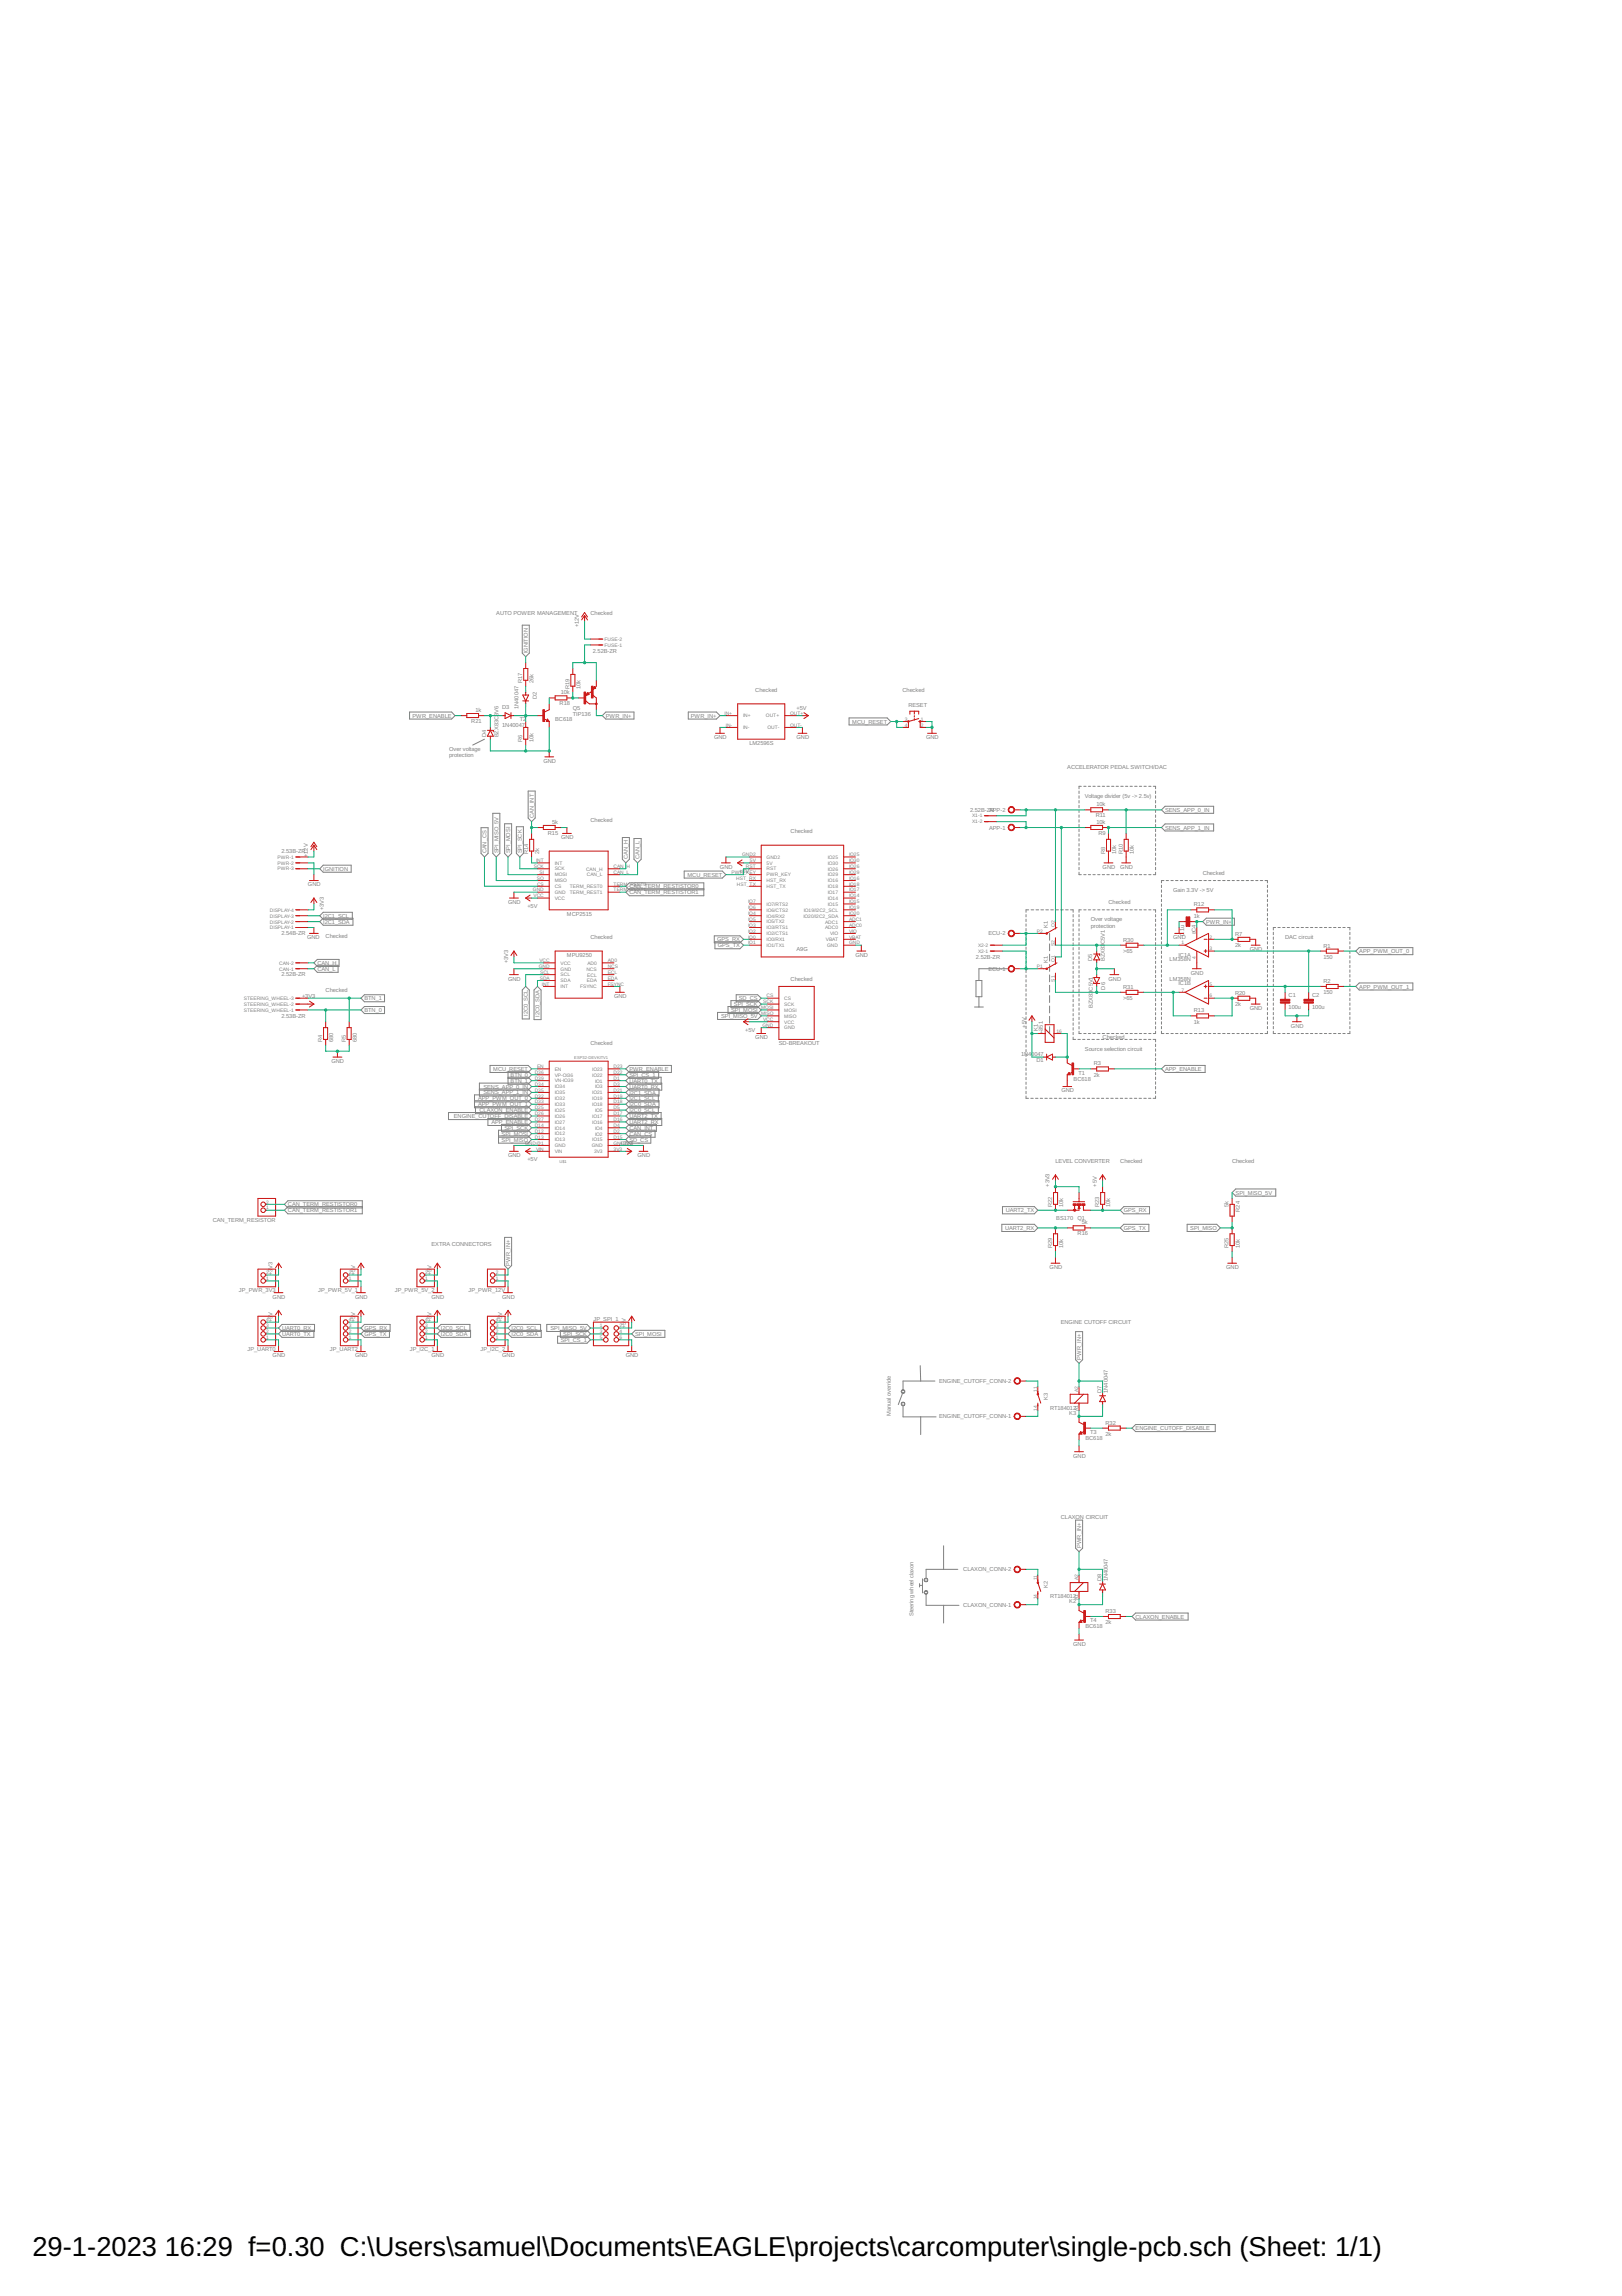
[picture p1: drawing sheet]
<svg xmlns="http://www.w3.org/2000/svg" width="210mm" height="297mm" viewBox="0 0 210 297" stroke-linecap="round" stroke-linejoin="round" font-family="sans-serif">
<defs><g id="words">
<g font-size="3.5">
<text x="4.2" y="291.8">29-1-2023</text>
<text x="21.3" y="291.8">16:29 f=0.30 C:\Users\samuel\Documents\EAGLE\projects\carcomputer\single-pcb.sch (Sheet: 1/1)</text>
</g>
<g font-size=".7" fill="#808080">
<text x="64.2" y="79.6">AUTO POWER MANAGEMENT</text>
<text x="74.9" y="81.2" transform="rotate(-90 74.9 81.2)">+12V</text>
<text x="76.4" y="79.6">Checked</text>
<text x="67.6" y="88.4" transform="rotate(-90 67.6 88.4)">R17</text>
<text x="68.3" y="84.5" transform="rotate(-90 68.3 84.5)">IGNITION</text>
<text x="69" y="88.4" transform="rotate(-90 69 88.4)">26k</text>
<text x="72.6" y="89.8">10k</text>
<text x="73.7" y="89.2" transform="rotate(-90 73.7 89.2)">R19</text>
<text x="75.1" y="89.2" transform="rotate(-90 75.1 89.2)">10k</text>
<text x="76.7" y="84.4">2.52B-ZR</text>
<text x="97.7" y="89.5">Checked</text>
<text x="116.8" y="89.5">Checked</text>
<text x="53.4" y="92.8">PWR_ENABLE</text>
<text x="61" y="93.6">R21</text>
<text x="61.5" y="92.1">1k</text>
<text x="62.9" y="95.4" transform="rotate(-90 62.9 95.4)">D4</text>
<text x="64.5" y="95.4" transform="rotate(-90 64.5 95.4)">BZX83C3V6</text>
<text x="65" y="94">1N40047</text>
<text x="65" y="91.7">D3</text>
<text x="67.1" y="91.7" transform="rotate(-90 67.1 91.7)">1N40047</text>
<text x="67.3" y="93.3">T2</text>
<text x="69.5" y="90.5" transform="rotate(-90 69.5 90.5)">D2</text>
<text x="71.8" y="93.3">BC618</text>
<text x="72.4" y="91.3">R18</text>
<text x="74.1" y="92.6">TIP136</text>
<text x="74.1" y="91.8">Q5</text>
<text x="78.4" y="92.8">PWR_IN+</text>
<text x="89.4" y="92.8">PWR_IN+</text>
<text x="92.4" y="95.6">GND</text>
<text x="103.1" y="95.6">GND</text>
<text x="103.1" y="91.8">+5V</text>
<text x="110.3" y="93.6">MCU_RESET</text>
<text x="117.6" y="91.4">RESET</text>
<text x="119.8" y="95.6">GND</text>
<text x="58.1" y="97.1">Over voltage</text>
<text x="58.1" y="97.9">protection</text>
<text x="67.6" y="96" transform="rotate(-90 67.6 96)">R6</text>
<text x="69" y="96" transform="rotate(-90 69 96)">10k</text>
<text x="70.3" y="98.7">GND</text>
<text x="97" y="96.4">LM2596S</text>
<text x="138.1" y="99.4">ACCELERATOR PEDAL SWITCH/DAC</text>
<text x="69.1" y="105.8" transform="rotate(-90 69.1 105.8)">CAN_INT</text>
<text x="71.4" y="106.6">5k</text>
<text x="76.4" y="106.3">Checked</text>
<text x="102.3" y="107.8">Checked</text>
<text x="125.5" y="105.1">2.52B-ZAPP-2</text>
<text x="128" y="107.3">APP-1</text>
<text x="128.1" y="105.1">R</text>
<text x="140.4" y="103.2">Voltage divider (5v -&gt; 2.5v)</text>
<text x="141.8" y="105.7">R11</text>
<text x="141.9" y="106.6">10k</text>
<text x="141.9" y="104.3">10k</text>
<text x="150.8" y="105">SENS_APP_0_IN</text>
<text x="150.8" y="107.3">SENS_APP_1_IN</text>
<text x="36.4" y="110.4">2.53B-ZR</text>
<text x="39.9" y="110.9" transform="rotate(-90 39.9 110.9)">+12V</text>
<text x="41.8" y="112.7">IGNITION</text>
<text x="63" y="110.4" transform="rotate(-90 63 110.4)">CAN_CS</text>
<text x="64.5" y="110.4" transform="rotate(-90 64.5 110.4)">SPI_MISO_5V</text>
<text x="66" y="110.4" transform="rotate(-90 66 110.4)">SPI_MOSI</text>
<text x="67.5" y="110.4" transform="rotate(-90 67.5 110.4)">SPI_SCK</text>
<text x="68.3" y="110.5" transform="rotate(-90 68.3 110.5)">R14</text>
<text x="69.8" y="110.5" transform="rotate(-90 69.8 110.5)">2k</text>
<text x="70.9" y="108">R15</text>
<text x="72.6" y="108.6">GND</text>
<text x="81.3" y="111.2" transform="rotate(-90 81.3 111.2)">CAN_H</text>
<text x="82.8" y="111.2" transform="rotate(-90 82.8 111.2)">CAN_L</text>
<text x="89" y="113.4">MCU_RESET</text>
<text x="93.2" y="112.4">GND</text>
<text x="95.7" y="112.9">+5V</text>
<text x="142.1" y="108">R9</text>
<text x="142.7" y="112.4">GND</text>
<text x="143" y="110.5" transform="rotate(-90 143 110.5)">R8</text>
<text x="144.4" y="110.5" transform="rotate(-90 144.4 110.5)">10k</text>
<text x="145" y="112.4">GND</text>
<text x="145.3" y="110.5" transform="rotate(-90 145.3 110.5)">R10</text>
<text x="146.7" y="110.5" transform="rotate(-90 146.7 110.5)">10k</text>
<text x="155.6" y="113.1">Checked</text>
<text x="39.9" y="114.7">GND</text>
<text x="41.8" y="118.7">I2C1_SCL</text>
<text x="41.8" y="119.5">I2C1_SDA</text>
<text x="41.9" y="117.7" transform="rotate(-90 41.9 117.7)">+3V3</text>
<text x="65.8" y="117">GND</text>
<text x="68.2" y="117.5">+5V</text>
<text x="73.4" y="118.5">MCP2515</text>
<text x="81.4" y="114.9">CAN_TERM_RESTISTOR0</text>
<text x="81.4" y="115.7">CAN_TERM_RESTISTOR1</text>
<text x="141.2" y="119.2">Over voltage</text>
<text x="143.5" y="117">Checked</text>
<text x="151.8" y="115.4">Gain 3.3V -&gt; 5V</text>
<text x="154.5" y="118.7">1k</text>
<text x="154.5" y="117.3">R12</text>
<text x="156.1" y="119.5">PWR_IN+</text>
<text x="36.4" y="121">2.54B-ZR</text>
<text x="39.7" y="121.5">GND</text>
<text x="41.1" y="124.8">CAN_H</text>
<text x="41.1" y="125.6">CAN_L</text>
<text x="42.1" y="121.3">Checked</text>
<text x="65.8" y="124.6" transform="rotate(-90 65.8 124.6)">+3V3</text>
<text x="73.4" y="123.8">MPU9250</text>
<text x="76.4" y="121.5">Checked</text>
<text x="92.8" y="121.8">GPS_RX</text>
<text x="92.9" y="122.6">GPS_TX</text>
<text x="103.1" y="123.1">A9G</text>
<text x="110.7" y="123.8">GND</text>
<text x="126.3" y="124">2.52B-ZR</text>
<text x="127.9" y="125.6">ECU-1</text>
<text x="127.9" y="121">ECU-2</text>
<text x="135.6" y="124.6" transform="rotate(-90 135.6 124.6)">K1</text>
<text x="135.6" y="120" transform="rotate(-90 135.6 120)">K1</text>
<text x="141.2" y="120">protection</text>
<text x="141.4" y="124.3" transform="rotate(-90 141.4 124.3)">D5</text>
<text x="143" y="124.3" transform="rotate(-90 143 124.3)">BZX83</text>
<text x="143" y="122.1" transform="rotate(-90 143 122.1)">C5V1</text>
<text x="145.4" y="123.3">&gt;65</text>
<text x="145.4" y="121.8">R30</text>
<text x="151.4" y="124.3">LM358N</text>
<text x="151.8" y="121.5">GND</text>
<text x="152.5" y="123.8">IC1A</text>
<text x="153.2" y="121.1" transform="rotate(-90 153.2 121.1)">0.1u</text>
<text x="154.8" y="120.6" transform="rotate(-90 154.8 120.6)">C4</text>
<text x="159.8" y="122.5">2k</text>
<text x="159.8" y="121.1">R7</text>
<text x="161.7" y="123.1">GND</text>
<text x="166.3" y="121.5">DAC circuit</text>
<text x="171.3" y="124">150</text>
<text x="171.3" y="122.6">R1</text>
<text x="175.9" y="123.3">APP_PWM_OUT_0</text>
<text x="36.4" y="131.7">2.53B-ZR</text>
<text x="36.4" y="126.3">2.52B-ZR</text>
<text x="39.1" y="129.1">+3V3</text>
<text x="42.1" y="128.4">Checked</text>
<text x="47.2" y="129.4">BTN_1</text>
<text x="47.2" y="130.9">BTN_0</text>
<text x="65.8" y="126.9">GND</text>
<text x="68.3" y="131.4" transform="rotate(-90 68.3 131.4)">I2C0_SCL</text>
<text x="69.8" y="131.5" transform="rotate(-90 69.8 131.5)">I2C0_SDA</text>
<text x="79.5" y="129.1">GND</text>
<text x="93.3" y="131.7">SPI_MISO_5V</text>
<text x="94.6" y="130.9">SPI_MOSI</text>
<text x="95" y="130.2">SPI_SCK</text>
<text x="95.6" y="129.4">SD_CS</text>
<text x="102.3" y="126.9">Checked</text>
<text x="141.4" y="130.4" transform="rotate(-90 141.4 130.4)">BZX83C5V1</text>
<text x="143" y="128" transform="rotate(-90 143 128)">D6</text>
<text x="143.5" y="126.9">GND</text>
<text x="145.4" y="129.4">&gt;65</text>
<text x="145.4" y="127.9">R31</text>
<text x="151.4" y="126.9">LM358N</text>
<text x="152.5" y="127.4">IC1B</text>
<text x="154.1" y="126.1">GND</text>
<text x="154.5" y="131">R13</text>
<text x="159.8" y="130.1">2k</text>
<text x="159.8" y="128.7">R20</text>
<text x="161.7" y="130.7">GND</text>
<text x="166.8" y="130.6">100u</text>
<text x="166.8" y="129">C1</text>
<text x="169.8" y="130.6">100u</text>
<text x="169.8" y="129">C2</text>
<text x="171.3" y="128.6">150</text>
<text x="171.3" y="127.2">R2</text>
<text x="175.9" y="127.9">APP_PWM_OUT_1</text>
<text x="41.7" y="134.9" transform="rotate(-90 41.7 134.9)">R4</text>
<text x="42.9" y="137.5">GND</text>
<text x="43.1" y="134.9" transform="rotate(-90 43.1 134.9)">680</text>
<text x="44.7" y="134.9" transform="rotate(-90 44.7 134.9)">R5</text>
<text x="46.2" y="134.9" transform="rotate(-90 46.2 134.9)">680</text>
<text x="76.4" y="135.2">Checked</text>
<text x="96.4" y="133.5">+5V</text>
<text x="97.7" y="134.5">GND</text>
<text x="100.8" y="135.2">SD-BREAKOUT</text>
<text x="132.1" y="136.6">1N40047</text>
<text x="132.8" y="133" transform="rotate(-90 132.8 133)">+5V</text>
<text x="134.1" y="137.4">D1</text>
<text x="134.3" y="133.3" transform="rotate(-90 134.3 133.3)">K1</text>
<text x="135" y="133.3" transform="rotate(-90 135 133.3)">351</text>
<text x="140.4" y="136">Source selection circuit</text>
<text x="141.5" y="137.8">R3</text>
<text x="142.7" y="134.5">Checked</text>
<text x="154.5" y="132.4">1k</text>
<text x="167.1" y="133">GND</text>
<text x="61.9" y="142.4">APP_PWM_OUT_0</text>
<text x="61.9" y="143.1">APP_PWM_OUT_1</text>
<text x="62.1" y="143.9">CLAXON_ENABLE</text>
<text x="62.6" y="140.8">SENS_APP_0_IN</text>
<text x="62.6" y="141.6">SENS_APP_1_IN</text>
<text x="63.8" y="138.5">MCU_RESET</text>
<text x="66.1" y="140.1">BTN_1</text>
<text x="66.1" y="139.3">BTN_0</text>
<text x="81.4" y="142.4">I2C1_SCL</text>
<text x="81.4" y="141.6">I2C1_SDA</text>
<text x="81.4" y="143.1">I2C0_SDA</text>
<text x="81.4" y="143.9">I2C0_SCL</text>
<text x="81.4" y="138.6">PWR_ENABLE</text>
<text x="81.4" y="140.8">UART0_RX</text>
<text x="81.4" y="140.1">UART0_TX</text>
<text x="81.4" y="139.3">SPI_CS_1</text>
<text x="137.4" y="141.3">GND</text>
<text x="138.9" y="139.8">BC618</text>
<text x="139.6" y="139">T1</text>
<text x="141.5" y="139.3">2k</text>
<text x="150.8" y="138.6">APP_ENABLE</text>
<text x="58.7" y="144.6">ENGINE_CUTOFF_DISABLE</text>
<text x="63.6" y="145.4">APP_ENABLE</text>
<text x="64.9" y="147.7">SPI_MISO</text>
<text x="64.9" y="146.9">SPI_MOSI</text>
<text x="65.3" y="146.2">SPI_SCK</text>
<text x="65.8" y="149.7">GND</text>
<text x="80.2" y="148.2">+3V3</text>
<text x="81.4" y="146.9">CAN_CS</text>
<text x="81.4" y="146.2">CAN_INT</text>
<text x="81.4" y="145.4">UART2_RX</text>
<text x="81.4" y="144.6">UART2_TX</text>
<text x="81.4" y="147.7">SD_CS</text>
<text x="82.5" y="149.7">GND</text>
<text x="68.2" y="150.2">+5V</text>
<text x="135.8" y="153.5" transform="rotate(-90 135.8 153.5)">+3V3</text>
<text x="136.6" y="150.5">LEVEL CONVERTER</text>
<text x="141.9" y="153.5" transform="rotate(-90 141.9 153.5)">+5V</text>
<text x="145" y="150.5">Checked</text>
<text x="159.4" y="150.5">Checked</text>
<text x="159.9" y="154.6">SPI_MISO_5V</text>
<text x="27.5" y="158.1">CAN_TERM_RESISTOR</text>
<text x="37.3" y="156.1">CAN_TERM_RESTISTOR0</text>
<text x="37.3" y="156.8">CAN_TERM_RESTISTOR1</text>
<text x="55.8" y="161.1">EXTRA CONNECTORS</text>
<text x="130.1" y="159.1">UART2_RX</text>
<text x="130.1" y="156.8">UART2_TX</text>
<text x="136.1" y="161.5" transform="rotate(-90 136.1 161.5)">R29</text>
<text x="136.1" y="156.2" transform="rotate(-90 136.1 156.2)">R22</text>
<text x="136.7" y="157.9">BS170</text>
<text x="137.6" y="161.5" transform="rotate(-90 137.6 161.5)">10k</text>
<text x="137.6" y="156.2" transform="rotate(-90 137.6 156.2)">10k</text>
<text x="139.4" y="157.9">Q1</text>
<text x="139.5" y="159.8">R16</text>
<text x="140" y="158.4">5k</text>
<text x="142.2" y="156.2" transform="rotate(-90 142.2 156.2)">R23</text>
<text x="143.7" y="156.2" transform="rotate(-90 143.7 156.2)">10k</text>
<text x="145.4" y="159.1">GPS_TX</text>
<text x="145.4" y="156.8">GPS_RX</text>
<text x="154" y="159.1">SPI_MISO</text>
<text x="159" y="156.2" transform="rotate(-90 159 156.2)">5k</text>
<text x="159" y="161.5" transform="rotate(-90 159 161.5)">R25</text>
<text x="160.4" y="156.8" transform="rotate(-90 160.4 156.8)">R24</text>
<text x="160.4" y="161.5" transform="rotate(-90 160.4 161.5)">10k</text>
<text x="30.9" y="167.2">JP_PWR_3V3</text>
<text x="35.3" y="164.9" transform="rotate(-90 35.3 164.9)">+3</text>
<text x="35.3" y="164.1" transform="rotate(-90 35.3 164.1)">V3</text>
<text x="35.3" y="168">GND</text>
<text x="41.2" y="167.2">JP_PWR_5V_1</text>
<text x="45.9" y="164.9" transform="rotate(-90 45.9 164.9)">+5</text>
<text x="45.9" y="164.1" transform="rotate(-90 45.9 164.1)">V</text>
<text x="45.9" y="168">GND</text>
<text x="51.1" y="167.2">JP_PWR_5V_2</text>
<text x="55.8" y="164.9" transform="rotate(-90 55.8 164.9)">+5</text>
<text x="55.8" y="164.1" transform="rotate(-90 55.8 164.1)">V</text>
<text x="55.8" y="168">GND</text>
<text x="60.6" y="167.2">JP_PWR_12V</text>
<text x="65" y="168">GND</text>
<text x="66" y="163.7" transform="rotate(-90 66 163.7)">PWR_IN+</text>
<text x="135.8" y="164.2">GND</text>
<text x="158.7" y="164.2">GND</text>
<text x="35.3" y="171" transform="rotate(-90 35.3 171)">+5</text>
<text x="35.3" y="170.2" transform="rotate(-90 35.3 170.2)">V</text>
<text x="36.5" y="172.1">UART0_RX</text>
<text x="36.5" y="172.8">UART0_TX</text>
<text x="45.9" y="171" transform="rotate(-90 45.9 171)">+5</text>
<text x="45.9" y="170.2" transform="rotate(-90 45.9 170.2)">V</text>
<text x="47.2" y="172.8">GPS_TX</text>
<text x="47.2" y="172.1">GPS_RX</text>
<text x="55.8" y="171" transform="rotate(-90 55.8 171)">+5</text>
<text x="55.8" y="170.2" transform="rotate(-90 55.8 170.2)">V</text>
<text x="57.1" y="172.8">I2C0_SDA</text>
<text x="57.1" y="172.1">I2C0_SCL</text>
<text x="65" y="171" transform="rotate(-90 65 171)">+5</text>
<text x="65" y="170.2" transform="rotate(-90 65 170.2)">V</text>
<text x="66.2" y="172.8">I2C0_SDA</text>
<text x="66.2" y="172.1">I2C0_SCL</text>
<text x="71.2" y="172.1">SPI_MISO_5V</text>
<text x="72.6" y="173.6">SPI_CS_1</text>
<text x="72.9" y="172.8">SPI_SCK</text>
<text x="76.8" y="170.9">JP_SPI_1</text>
<text x="81" y="171.8" transform="rotate(-90 81 171.8)">+5</text>
<text x="81" y="171" transform="rotate(-90 81 171)">V</text>
<text x="82.2" y="172.8">SPI_MOSI</text>
<text x="137.3" y="171.3">ENGINE CUTOFF CIRCUIT</text>
<text x="32" y="174.8">JP_UART0</text>
<text x="35.3" y="175.6">GND</text>
<text x="42.7" y="174.8">JP_UART2</text>
<text x="45.9" y="175.6">GND</text>
<text x="53" y="174.8">JP_I2C_1</text>
<text x="55.8" y="175.6">GND</text>
<text x="62.2" y="174.8">JP_I2C_2</text>
<text x="65" y="175.6">GND</text>
<text x="81" y="175.6">GND</text>
<text x="121.5" y="178.9">ENGINE_CUTOFF_CONN-2</text>
<text x="139.9" y="175.9" transform="rotate(-90 139.9 175.9)">PWR_IN+</text>
<text x="115.3" y="183.2" transform="rotate(-90 115.3 183.2)">Manual override</text>
<text x="121.5" y="183.5">ENGINE_CUTOFF_CONN-1</text>
<text x="135.6" y="181.1" transform="rotate(-90 135.6 181.1)">K3</text>
<text x="135.9" y="182.4">RT184012</text>
<text x="138.4" y="183">K3</text>
<text x="141.1" y="185.5">T3</text>
<text x="142.5" y="180.2" transform="rotate(-90 142.5 180.2)">D7</text>
<text x="143.1" y="185.7">2k</text>
<text x="143.1" y="184.3">R32</text>
<text x="143.4" y="180.2" transform="rotate(-90 143.4 180.2)">1N40047</text>
<text x="147" y="185">ENGINE_CUTOFF_DISABLE</text>
<text x="138.9" y="188.6">GND</text>
<text x="140.5" y="186.3">BC618</text>
<text x="137.3" y="196.6">CLAXON CIRCUIT</text>
<text x="124.7" y="203.3">CLAXON_CONN-2</text>
<text x="139.9" y="200.3" transform="rotate(-90 139.9 200.3)">PWR_IN+</text>
<text x="118.2" y="209.1" transform="rotate(-90 118.2 209.1)">Steering wheel claxon</text>
<text x="124.7" y="207.9">CLAXON_CONN-1</text>
<text x="135.6" y="205.5" transform="rotate(-90 135.6 205.5)">K2</text>
<text x="135.9" y="206.7">RT184012</text>
<text x="138.4" y="207.4">K2</text>
<text x="141.1" y="209.9">T4</text>
<text x="142.5" y="204.6" transform="rotate(-90 142.5 204.6)">D8</text>
<text x="143.1" y="208.7">R33</text>
<text x="143.4" y="204.6" transform="rotate(-90 143.4 204.6)">1N40047</text>
<text x="147" y="209.4">CLAXON_ENABLE</text>
<text x="138.9" y="212.9">GND</text>
<text x="140.5" y="210.7">BC618</text>
<text x="143.1" y="210.1">2k</text>
</g>
<g font-size=".6" fill="#808080">
<text x="78.2" y="83.7">FUSE-1</text>
<text x="78.2" y="82.9">FUSE-2</text>
<text x="93.8" y="92.5">IN+</text>
<text x="93.9" y="94">IN-</text>
<text x="96.2" y="92.8">IN+</text>
<text x="96.2" y="94.3">IN-</text>
<text x="99.1" y="92.8">OUT+</text>
<text x="99.3" y="94.3">OUT-</text>
<text x="102.3" y="92.5">OUT+</text>
<text x="102.3" y="94">OUT-</text>
<text x="117.1" y="93.2">3</text>
<text x="117.1" y="94">4</text>
<text x="119.2" y="93.2">1</text>
<text x="119.2" y="94">2</text>
<text x="125.8" y="105.8">X1-1</text>
<text x="125.8" y="106.5">X1-2</text>
<text x="35.9" y="111.1">PWR-1</text>
<text x="35.9" y="111.9">PWR-2</text>
<text x="35.9" y="112.6">PWR-3</text>
<text x="69.1" y="112.3">SCK</text>
<text x="69.4" y="111.5">INT</text>
<text x="69.5" y="113.8">SO</text>
<text x="69.8" y="113">SI</text>
<text x="71.8" y="111.9">INT</text>
<text x="71.8" y="112.6">SCK</text>
<text x="71.8" y="113.4">MOSI</text>
<text x="75.8" y="112.6">CAN_H</text>
<text x="75.9" y="113.4">CAN_L</text>
<text x="79.4" y="113">CAN_L</text>
<text x="79.4" y="112.3">CAN_H</text>
<text x="94.7" y="113">PWR_KEY</text>
<text x="95.3" y="113.8">HST_RX</text>
<text x="96" y="110.8">GND2</text>
<text x="96.5" y="112.3">RST</text>
<text x="97" y="111.5">5V</text>
<text x="99.2" y="111.1">GND2</text>
<text x="99.2" y="111.9">5V</text>
<text x="99.2" y="112.6">RST</text>
<text x="99.2" y="113.4">PWR_KEY</text>
<text x="107.1" y="111.1">IO25</text>
<text x="107.1" y="111.9">IO30</text>
<text x="107.1" y="112.6">IO26</text>
<text x="107.1" y="113.4">IO29</text>
<text x="109.9" y="110.8">IO25</text>
<text x="109.9" y="111.5">IO30</text>
<text x="109.9" y="112.3">IO26</text>
<text x="109.9" y="113">IO29</text>
<text x="109.9" y="113.8">IO16</text>
<text x="34.9" y="119.5">DISPLAY-2</text>
<text x="34.9" y="118.7">DISPLAY-3</text>
<text x="34.9" y="118">DISPLAY-4</text>
<text x="69" y="115.3">GND</text>
<text x="69" y="116.1">VCC</text>
<text x="69.5" y="114.6">CS</text>
<text x="71.8" y="114.1">MISO</text>
<text x="71.8" y="114.9">CS</text>
<text x="71.8" y="115.7">GND</text>
<text x="71.8" y="116.4">VCC</text>
<text x="73.7" y="114.9">TERM_REST0</text>
<text x="73.7" y="115.7">TERM_REST1</text>
<text x="79.4" y="114.6">TERM_REST0</text>
<text x="79.4" y="115.3">TERM_REST1</text>
<text x="95.4" y="114.6">HST_TX</text>
<text x="96.8" y="116.8">IO7</text>
<text x="96.8" y="117.6">IO6</text>
<text x="96.8" y="118.4">IO4</text>
<text x="96.8" y="119.1">IO5</text>
<text x="96.8" y="119.9">IO3</text>
<text x="99.2" y="114.1">HST_RX</text>
<text x="99.2" y="114.9">HST_TX</text>
<text x="99.2" y="117.2">IO7/RTS2</text>
<text x="99.2" y="117.9">IO6/CTS2</text>
<text x="99.2" y="118.7">IO4/RX2</text>
<text x="99.2" y="119.5">IO5/TX2</text>
<text x="104" y="118.7">IO20/I2C2_SDA</text>
<text x="104" y="118">IO19/I2C2_SCL</text>
<text x="106.8" y="119.5">ADC1</text>
<text x="107.1" y="114.1">IO16</text>
<text x="107.1" y="114.9">IO18</text>
<text x="107.1" y="115.7">IO17</text>
<text x="107.1" y="116.4">IO14</text>
<text x="107.1" y="117.2">IO15</text>
<text x="109.9" y="114.6">IO18</text>
<text x="109.9" y="115.3">IO17</text>
<text x="109.9" y="116.1">IO14</text>
<text x="109.9" y="116.8">IO15</text>
<text x="109.9" y="117.6">IO19</text>
<text x="109.9" y="118.4">IO20</text>
<text x="109.9" y="119.1">ADC1</text>
<text x="109.9" y="119.9">ADC0</text>
<text x="136.5" y="119.9" transform="rotate(-90 136.5 119.9)">O2</text>
<text x="34.9" y="120.2">DISPLAY-1</text>
<text x="36.1" y="125.6">CAN-1</text>
<text x="36.1" y="124.8">CAN-2</text>
<text x="69.7" y="125.2">GND</text>
<text x="69.8" y="124.5">VCC</text>
<text x="69.9" y="126">SCL</text>
<text x="72.5" y="124.8">VCC</text>
<text x="72.5" y="125.6">GND</text>
<text x="75.9" y="125.6">NCS</text>
<text x="76" y="124.8">AD0</text>
<text x="78.6" y="126">ECL</text>
<text x="78.6" y="124.5">AD0</text>
<text x="78.6" y="125.2">NCS</text>
<text x="96.8" y="120.7">IO2</text>
<text x="96.8" y="121.4">IO0</text>
<text x="96.8" y="122.2">IO1</text>
<text x="99.2" y="120.2">IO3/RTS1</text>
<text x="99.2" y="121">IO2/CTS1</text>
<text x="99.2" y="121.8">IO0/RX1</text>
<text x="99.2" y="122.5">IO1/TX1</text>
<text x="106.8" y="120.2">ADC0</text>
<text x="106.9" y="121.8">VBAT</text>
<text x="107.1" y="122.5">GND</text>
<text x="107.4" y="121">VIO</text>
<text x="109.9" y="120.7">VIO</text>
<text x="109.9" y="121.4">VBAT</text>
<text x="109.9" y="122.2">GND</text>
<text x="126.6" y="123.3">X2-1</text>
<text x="126.6" y="122.5">X2-2</text>
<text x="134.2" y="125.2">P1</text>
<text x="134.2" y="120.7">P2</text>
<text x="136.5" y="124.5" transform="rotate(-90 136.5 124.5)">O1</text>
<text x="136.5" y="122.4" transform="rotate(-90 136.5 122.4)">S2</text>
<text x="152.9" y="122.2">1</text>
<text x="154.8" y="124.1" transform="rotate(-90 154.8 124.1)">4</text>
<text x="154.8" y="120.8" transform="rotate(-90 154.8 120.8)">8</text>
<text x="156.5" y="121.4">2</text>
<text x="156.5" y="122.9">3</text>
<text x="31.5" y="130.9">STEERING_WHEEL-1</text>
<text x="31.5" y="130.1">STEERING_WHEEL-2</text>
<text x="31.5" y="129.4">STEERING_WHEEL-3</text>
<text x="69.9" y="126.8">SDA</text>
<text x="70.1" y="127.5">INT</text>
<text x="72.5" y="126.3">SCL</text>
<text x="72.5" y="127.1">SDA</text>
<text x="72.5" y="127.8">INT</text>
<text x="75.1" y="127.9">FSYNC</text>
<text x="75.9" y="127.1">EDA</text>
<text x="76" y="126.3">ECL</text>
<text x="78.6" y="126.8">EDA</text>
<text x="78.6" y="127.5">FSYNC</text>
<text x="98.5" y="130.6">MOSI</text>
<text x="98.5" y="131.3">MISO</text>
<text x="98.8" y="129.8">SCK</text>
<text x="99.2" y="129">CS</text>
<text x="101.5" y="129.4">CS</text>
<text x="101.5" y="130.1">SCK</text>
<text x="101.5" y="130.9">MOSI</text>
<text x="101.5" y="131.7">MISO</text>
<text x="136.5" y="127" transform="rotate(-90 136.5 127)">S1</text>
<text x="152.9" y="128.3">7</text>
<text x="156.5" y="129">6</text>
<text x="156.5" y="127.5">5</text>
<text x="98.7" y="132.8">GND</text>
<text x="98.8" y="132.1">VCC</text>
<text x="101.5" y="132.4">VCC</text>
<text x="101.5" y="133.2">GND</text>
<text x="134.6" y="133.6">1</text>
<text x="136.7" y="133.6">16</text>
<text x="69.2" y="138.9">D36</text>
<text x="69.2" y="139.7">D39</text>
<text x="69.2" y="140.5">D34</text>
<text x="69.2" y="141.2">D35</text>
<text x="69.2" y="142">D32</text>
<text x="69.2" y="142.8">D33</text>
<text x="69.2" y="143.5">D25</text>
<text x="69.5" y="138.2">EN</text>
<text x="71.8" y="138.5">EN</text>
<text x="71.8" y="139.3">VP-OI36</text>
<text x="71.8" y="140">VN-IO39</text>
<text x="71.8" y="140.8">IO34</text>
<text x="71.8" y="141.6">IO35</text>
<text x="71.8" y="142.3">IO32</text>
<text x="71.8" y="143.1">IO33</text>
<text x="71.8" y="143.8">IO25</text>
<text x="76.6" y="143.1">IO18</text>
<text x="76.6" y="142.3">IO19</text>
<text x="76.6" y="141.6">IO21</text>
<text x="76.6" y="139.3">IO22</text>
<text x="76.6" y="138.5">IO23</text>
<text x="77" y="143.9">IO5</text>
<text x="77" y="140.8">IO3</text>
<text x="77" y="140">IO1</text>
<text x="79.4" y="143.5">D5</text>
<text x="79.4" y="142.8">D18</text>
<text x="79.4" y="142">D19</text>
<text x="79.4" y="141.2">D21</text>
<text x="79.4" y="140.5">D3</text>
<text x="79.4" y="139.7">D1</text>
<text x="79.4" y="138.9">D22</text>
<text x="79.4" y="138.2">D23</text>
<text x="68" y="148.1">GND@1</text>
<text x="69.2" y="144.3">D26</text>
<text x="69.2" y="145">D27</text>
<text x="69.2" y="145.8">D14</text>
<text x="69.2" y="146.6">D12</text>
<text x="69.2" y="147.3">D13</text>
<text x="69.4" y="148.8">VIN</text>
<text x="71.8" y="144.6">IO26</text>
<text x="71.8" y="145.4">IO27</text>
<text x="71.8" y="146.1">IO14</text>
<text x="71.8" y="146.9">IO12</text>
<text x="71.8" y="147.7">IO13</text>
<text x="71.8" y="148.4">GND</text>
<text x="71.8" y="149.2">VIN</text>
<text x="76.6" y="148.4">GND</text>
<text x="76.6" y="147.7">IO15</text>
<text x="76.6" y="145.4">IO16</text>
<text x="76.6" y="144.6">IO17</text>
<text x="76.9" y="149.2">3V3</text>
<text x="77" y="146.9">IO2</text>
<text x="77" y="146.1">IO4</text>
<text x="79.4" y="148.8">3V3</text>
<text x="79.4" y="148.1">GND@2</text>
<text x="79.4" y="147.3">D15</text>
<text x="79.4" y="146.6">D2</text>
<text x="79.4" y="145.8">D4</text>
<text x="79.4" y="145">D16</text>
<text x="79.4" y="144.3">D17</text>
<text x="34.5" y="155.7">2</text>
<text x="34.5" y="156.5">1</text>
<text x="34.5" y="165.6">1</text>
<text x="34.5" y="164.8">2</text>
<text x="45.1" y="165.6">1</text>
<text x="45.1" y="164.8">2</text>
<text x="55" y="165.6">1</text>
<text x="55" y="164.8">2</text>
<text x="64.2" y="165.6">1</text>
<text x="64.2" y="164.8">2</text>
<text x="34.5" y="173.2">1</text>
<text x="34.5" y="172.5">2</text>
<text x="34.5" y="171.7">3</text>
<text x="34.5" y="170.9">4</text>
<text x="45.1" y="173.2">1</text>
<text x="45.1" y="172.5">2</text>
<text x="45.1" y="171.7">3</text>
<text x="45.1" y="170.9">4</text>
<text x="55" y="173.2">1</text>
<text x="55" y="172.5">2</text>
<text x="55" y="171.7">3</text>
<text x="55" y="170.9">4</text>
<text x="64.2" y="173.2">1</text>
<text x="64.2" y="172.5">2</text>
<text x="64.2" y="171.7">3</text>
<text x="64.2" y="170.9">4</text>
<text x="77.6" y="171.7">1</text>
<text x="77.6" y="172.5">3</text>
<text x="77.6" y="173.2">5</text>
<text x="80.2" y="171.7">2</text>
<text x="80.2" y="172.5">4</text>
<text x="80.2" y="173.2">6</text>
<text x="134.2" y="182.5" transform="rotate(-90 134.2 182.5)">14</text>
<text x="134.2" y="180.1" transform="rotate(-90 134.2 180.1)">11</text>
<text x="139.5" y="182.6" transform="rotate(-90 139.5 182.6)">A1</text>
<text x="139.5" y="180.1" transform="rotate(-90 139.5 180.1)">A2</text>
<text x="134.2" y="206.9" transform="rotate(-90 134.2 206.9)">14</text>
<text x="134.2" y="204.5" transform="rotate(-90 134.2 204.5)">11</text>
<text x="139.5" y="207" transform="rotate(-90 139.5 207)">A1</text>
<text x="139.5" y="204.5" transform="rotate(-90 139.5 204.5)">A2</text>
</g>
<g font-size=".5" fill="#808080">
<text x="74.3" y="137">ESP32-DEVKITV1</text>
<text x="72.4" y="150.5">U$1</text>
</g>
</g></defs>
<g fill="none" stroke="#808080" stroke-width=".13">
<path d="M53 92.1h5.4l.5 .5-.5 .4h-5.4zM62.7 95.6l-1.5 .8M67.6 80.9h.9v3.6l-.5 .5-.4-.5zM77.9 92.6l.5-.5h3.6v.9h-3.6zM89.1 92.1h3.6l.5 .5-.5 .4h-3.6zM109.9 92.9h4.9l.5 .4-.5 .5h-4.9zM41.4 118.5l.4-.5h3.8v.9h-3.8zM41.8 118.8h3.9v.9h-3.9l-.4-.5zM41.8 111.9h3.6v.9h-3.6l-.4-.4zM62.3 107.1h.9v3.3l-.5 .5-.4-.5zM63.8 105.2h.9v5.2l-.5 .5-.4-.5zM65.3 106.6h.9v3.8l-.5 .5-.4-.5z"/>
<path d="M66.8 107h.9v3.4l-.4 .5-.5-.5zM68.3 102.3h1v3.5l-.5 .5-.5-.5zM80.5 108.4h.9v2.8l-.4 .4-.5-.4zM82 108.5h1v2.7l-.5 .4-.5-.4zM88.5 112.7h5l.4 .5-.4 .4h-5zM91.1 115h-9.7l-.4 .4 .4 .5h9.7v-1.7h-9.7l-.4 .5 .4 .4h9.7M132.8 118.3v.3M132.8 118.9v.3M132.8 119.5v.3M133.1 117.7h-.3v.3M133.4 117.7h.4M134.1 117.7h.3"/>
<path d="M134.7 117.7h.3M135.3 117.7h.4M136 117.7h.3M136.6 117.7h.4M137.3 117.7h.3M137.9 117.7h.3M138.5 117.7h.4v.3M138.9 118.3v.3M138.9 118.9v.4M138.9 119.5v.3M139.6 102.3v.4M139.6 103v.3"/>
<path d="M139.6 103.6v.3M139.6 104.2v.3M139.6 104.8v.3M139.6 105.4v.3M139.6 106v.4M139.6 106.7v.3M139.6 107.3v.3M139.6 107.9v.3M139.6 108.5v.3M139.6 109.1v.4M139.6 109.7v.4M139.6 110.4v.3"/>
<path d="M139.6 111v.3M139.6 111.6v.3M139.6 112.2v.3M139.6 112.8v.4h.3M139.6 118.3v.3M139.6 118.9v.3M139.6 119.5v.3M139.9 117.7h-.3v.3M139.9 101.7h-.3v.3M140.3 117.7h.2M140.3 101.7h.2M140.3 113.2h.2"/>
<path d="M140.8 117.7h.3M140.8 101.7h.3M140.8 113.2h.3M141.4 117.7h.3M141.4 101.7h.3M141.4 113.2h.3M142 117.7h.3M142 101.7h.3M142 113.2h.3M142.6 117.7h.3M142.6 101.7h.3M142.6 113.2h.3"/>
<path d="M143.2 117.7h.4M143.2 101.7h.4M143.2 113.2h.4M143.8 117.7h.3M143.8 101.7h.3M143.8 113.2h.3M144.4 117.7h.3M144.4 101.7h.3M144.4 113.2h.3M145 117.7h.4M145 101.7h.4M145 113.2h.4"/>
<path d="M145.6 117.7h.3M145.6 101.7h.3M145.6 113.2h.3M146.2 117.7h.3M146.2 101.7h.3M146.2 113.2h.3M146.8 117.7h.4M146.8 101.7h.4M146.8 113.2h.4M147.4 117.7h.3M147.4 101.7h.3M147.4 113.2h.3"/>
<path d="M148 117.7h.3M148 101.7h.3M148 113.2h.3M148.7 117.7h.2M148.7 101.7h.2M148.7 113.2h.2M149.2 117.7h.3v.3M149.2 101.7h.3v.3M149.5 102.3v.4M149.5 103v.3M149.5 103.6v.3M149.5 104.2v.3"/>
<path d="M149.5 104.8v.3M149.5 105.4v.3M149.5 106v.4M149.5 106.7v.3M149.5 107.3v.3M149.5 107.9v.3M149.5 108.5v.3M149.5 109.1v.4M149.5 109.7v.4M149.5 110.4v.3M149.5 111v.3M149.5 111.6v.3"/>
<path d="M149.5 112.2v.3M149.5 112.8v.4h-.3M149.5 118.3v.3M149.5 118.9v.3M149.5 119.5v.3M150.3 114.5v.3M150.3 115.1v.3M150.3 115.7v.3M150.3 116.4v.2M150.3 116.9v.4M150.3 117.6v.3M150.3 118.2v.3"/>
<path d="M150.3 118.8v.3M150.3 119.4v.3M150.3 120v.3M150.3 104.8l.5-.5h6.3v.9h-6.3zM150.3 107.1l.5-.5h6.3v.9h-6.3zM150.6 113.9h-.3v.3M150.9 113.9h.3M151.5 113.9h.3M152.1 113.9h.3M152.7 113.9h.4M153.4 113.9h.3M154 113.9h.3"/>
<path d="M154.6 113.9h.3M155.2 113.9h.3M155.6 119.2l.5-.4h3.6v.9h-3.6zM155.8 113.9h.3M156.4 113.9h.3M157 113.9h.3M157.6 113.9h.3M158.2 113.9h.3M158.8 113.9h.4M159.4 113.9h.3M160.1 113.9h.3M160.7 113.9h.3"/>
<path d="M161.3 113.9h.3M161.9 113.9h.3M162.5 113.9h.3M163.1 113.9h.3M163.7 113.9h.3v.3M164 114.5v.3M164 115.1v.3M164 115.7v.3M164 116.4v.2M164 116.9v.4M164 117.6v.3M164 118.2v.3"/>
<path d="M164 118.8v.3M164 119.4v.3M164 120v.3M165.1 120h-.3v.3M165.4 120h.3M166 120h.3M166.6 120h.3M167.2 120h.3M167.8 120h.3M168.4 120h.3M169 120h.3M169.6 120h.3"/>
<path d="M170.2 120h.3M170.8 120h.3M171.4 120h.3M172 120h.3M172.6 120h.3M173.2 120h.3M173.8 120h.3M174.4 120h.3v.3M40.6 124.6l.5-.5h2.8v.9h-2.8zM40.6 125.3l.5-.4h2.7v.9h-2.7zM46.7 129.1l.5-.4h2.6v.9h-2.6zM46.7 130.7l.5-.5h2.6v.9h-2.6z"/>
<path d="M63.4 137.8h4.9l.5 .5-.5 .4h-4.9zM65.7 139.4h2.6l.5 .4-.5 .5h-2.6v-1.7h2.6l.5 .4-.5 .5h-2.6M68 127.6l.5 .5v3.7h-.9v-3.7zM69.6 127.6l.4 .5v3.8h-.9v-3.8zM81 138.3l.4-.5h5.5v.9h-5.5zM81 139.8l.4-.4h4.2v.9h-4.2zM81 139l.4-.4h3.8v.9h-3.8zM92.4 121.1h3.4l.4 .4-.4 .5h-3.4zM92.5 121.8h3.3l.4 .5-.4 .4h-3.3zM92.9 131h5.1l.5 .4-.5 .5h-5.1zM94.2 130.2h3.8l.5 .5-.5 .4h-3.8zM94.6 129.5h3.4l.5 .4-.5 .5h-3.4z"/>
<path d="M95.3 128.7h2.7l.5 .4-.5 .5h-2.7zM126.1 130.3h1.2M126.3 126.9h.8v2h-.8zM126.7 128.9v1.4M130.5 125.3h-3.8v1.6M132.8 120.1v.3M132.8 120.7v.3M132.8 121.3v.3M132.8 121.9v.3M132.8 122.5v.3M132.8 123.1v.3M132.8 123.7v.3"/>
<path d="M132.8 124.3v.4M132.8 124.9v.3M132.8 125.5v.3M132.8 126.2v.2M132.8 126.7v.3M132.8 127.3v.4M132.8 128v.2M132.8 128.5v.4M132.8 129.2v.3M132.8 129.8v.2M132.8 130.4v.3M132.8 131v.3"/>
<path d="M132.8 131.6v.3M132.8 132.2v.3M132.8 132.8v.3M132.8 133.4v.3M132.8 134v.3M132.8 134.6v.3M132.8 135.2v.3M132.8 135.8v.3M132.8 136.4v.3M132.8 137v.3M132.8 137.6v.3M132.8 138.2v.3"/>
<path d="M132.8 138.8v.3M132.8 139.4v.3M132.8 140v.3M135.8 120.8v.8M135.8 122.1v.9M135.8 123.4v.9M135.8 124.8v.9M135.8 126.1v.9M135.8 127.5v.9M135.8 128.8v.9M135.8 130.2v.8M135.8 131.5v.9"/>
<path d="M135.8 132.8v.9M138.9 120.2v.3M138.9 120.8v.3M138.9 121.4v.3M138.9 122v.3M138.9 122.6v.3M138.9 123.2v.3M138.9 123.8v.3M138.9 124.4v.3M138.9 125v.3M138.9 125.6v.3M138.9 126.2v.4"/>
<path d="M138.9 126.9v.3M138.9 127.5v.3M138.9 128.1v.3M138.9 128.7v.3M138.9 129.3v.3M138.9 129.9v.3M138.9 130.5v.3M138.9 131.1v.3M138.9 131.7v.3M138.9 132.3v.4M138.9 132.9v.4M138.9 133.6v.3"/>
<path d="M138.9 134.2v.3h.3M139.5 134.5h.3M139.6 133.4v.3h.3M139.6 120.1v.3M139.6 120.7v.3M139.6 121.3v.3M139.6 121.9v.3M139.6 122.6v.3M139.6 123.1v.3M139.6 123.8v.3M139.6 124.4v.3M139.6 125v.3"/>
<path d="M139.6 125.6v.3M139.6 126.2v.3M139.6 126.8v.3M139.6 127.4v.3M139.6 128v.3M139.6 128.6v.3M139.6 129.2v.3M139.6 129.8v.3M139.6 130.4v.3M139.6 131v.3M139.6 131.6v.3M139.6 132.2v.3"/>
<path d="M139.6 132.8v.3M140.1 134.5h.3M140.3 133.7h.2M140.7 134.5h.3M140.8 133.7h.3M141.3 134.5h.3M141.4 133.7h.3M141.9 134.5h.3M142 133.7h.3M142.5 134.5h.4M142.6 133.7h.3M143.2 134.5h.2"/>
<path d="M143.2 133.7h.4M143.7 134.5h.4M143.8 133.7h.3M144.4 134.5h.3M144.4 133.7h.3M145 134.5h.3M145 133.7h.4M145.6 134.5h.3M145.6 133.7h.3M146.2 134.5h.3M146.2 133.7h.3M146.8 134.5h.3"/>
<path d="M146.8 133.7h.4M147.4 134.5h.3M147.4 133.7h.3M148 134.5h.3M148 133.7h.3M148.6 134.5h.3M148.7 133.7h.2M149.2 134.5h.3v.3M149.5 133.4v.3h-.3M149.5 120.1v.3M149.5 120.7v.3M149.5 121.3v.3"/>
<path d="M149.5 121.9v.3M149.5 122.6v.3M149.5 123.1v.3M149.5 123.8v.3M149.5 124.4v.3M149.5 125v.3M149.5 125.6v.3M149.5 126.2v.3M149.5 126.8v.3M149.5 127.4v.3M149.5 128v.3M149.5 128.6v.3"/>
<path d="M149.5 129.2v.3M149.5 129.8v.3M149.5 130.4v.3M149.5 131v.3M149.5 131.6v.3M149.5 132.2v.3M149.5 132.8v.3M149.5 135.1v.3M149.5 135.7v.3M149.5 136.3v.3M149.5 136.9v.3M149.5 137.5v.3"/>
<path d="M149.5 138.1v.4M149.5 138.7v.3M149.5 139.3v.4M149.5 140v.3M150.3 133.4v.3h.3M150.3 120.6v.3M150.3 121.2v.3M150.3 121.8v.3M150.3 122.4v.3M150.3 123v.4M150.3 123.7v.3M150.3 124.3v.3"/>
<path d="M150.3 124.9v.3M150.3 125.5v.3M150.3 126.1v.3M150.3 126.7v.3M150.3 127.3v.3M150.3 127.9v.3M150.3 128.5v.3M150.3 129.1v.4M150.3 129.8v.3M150.3 130.4v.3M150.3 131v.3M150.3 131.6v.3"/>
<path d="M150.3 132.2v.3M150.3 132.8v.3M150.3 138.3l.5-.5h5.2v.9h-5.2zM150.9 133.7h.3M151.5 133.7h.3M152.1 133.7h.3M152.7 133.7h.4M153.4 133.7h.3M154 133.7h.3M154.6 133.7h.3M155.2 133.7h.3M155.8 133.7h.3"/>
<path d="M156.4 133.7h.3M157 133.7h.3M157.6 133.7h.3M158.2 133.7h.3M158.8 133.7h.4M159.4 133.7h.3M160.1 133.7h.3M160.7 133.7h.3M161.3 133.7h.3M161.9 133.7h.3M162.5 133.7h.3M163.1 133.7h.3"/>
<path d="M164 120.6v.3M164 121.2v.3M164 121.8v.3M164 122.4v.3M164 123v.4M164 123.7v.3M164 124.3v.3M164 124.9v.3M164 125.5v.3M164 126.1v.3M164 126.7v.3M164 127.3v.3"/>
<path d="M164 127.9v.3M164 128.5v.3M164 129.1v.4M164 129.8v.3M164 130.4v.3M164 131v.3M164 131.6v.3M164 132.2v.3M164 132.8v.3M164 133.4v.3h-.3M164.8 133.4v.3h.3M164.8 120.6v.3"/>
<path d="M164.8 121.2v.3M164.8 121.8v.3M164.8 122.4v.3M164.8 123v.4M164.8 123.7v.3M164.8 124.3v.3M164.8 124.9v.3M164.8 125.5v.3M164.8 126.1v.3M164.8 126.7v.3M164.8 127.3v.3M164.8 127.9v.3"/>
<path d="M164.8 128.5v.3M164.8 129.1v.4M164.8 129.8v.3M164.8 130.4v.3M164.8 131v.3M164.8 131.6v.3M164.8 132.2v.3M164.8 132.8v.3M165.4 133.7h.3M166 133.7h.3M166.6 133.7h.3M167.2 133.7h.3"/>
<path d="M167.8 133.7h.3M168.4 133.7h.3M169 133.7h.3M169.6 133.7h.3M170.2 133.7h.3M170.8 133.7h.3M171.4 133.7h.3M172 133.7h.3M172.6 133.7h.3M173.2 133.7h.3M173.8 133.7h.3M174.7 133.4v.3h-.3"/>
<path d="M174.7 120.6v.3M174.7 121.2v.3M174.7 121.8v.3M174.7 122.4v.3M174.7 123v.4M174.7 123.7v.3M174.7 124.3v.3M174.7 124.9v.3M174.7 125.5v.3M174.7 126.1v.3M174.7 126.7v.3M174.7 127.3v.3"/>
<path d="M174.7 127.9v.3M174.7 128.5v.3M174.7 129.1v.4M174.7 129.8v.3M174.7 130.4v.3M174.7 131v.3M174.7 131.6v.3M174.7 132.2v.3M174.7 132.8v.3M175.5 123l.4-.4h6.9v.9h-6.9zM175.5 127.6l.4-.4h6.9v.9h-6.9zM46.9 156.1h-9.6l-.5 .5 .5 .4h9.6v-1.7h-9.6l-.5 .5 .5 .5h9.6"/>
<path d="M58 143.9h10.3l.5 .5-.5 .4h-10.3zM61.4 142.4h6.9l.5 .5-.5 .4h-6.9v-1.7h6.9l.5 .5-.5 .5h-6.9M61.5 143.2h6.8l.5 .4-.5 .5h-6.8zM62 140.9h6.3l.5 .4-.5 .5h-6.3v-1.7h6.3l.5 .5-.5 .4h-6.3M63.1 144.7h5.2l.5 .4-.5 .5h-5.2zM64.5 147h3.8l.5 .4-.5 .5h-3.8v-1.7h3.8l.5 .5-.5 .4h-3.8M64.9 145.5h3.4l.5 .4-.5 .5h-3.4zM81 140.6l.4-.5h4.2v.9h-4.2zM81 141.3l.4-.4h3.9v.9h-3.9zM81 142.1l.4-.5h3.8v1h-3.8zM81 142.9l.4-.5h3.9v.9h-3.9zM81 145.1l.4-.4h4.2v.9h-4.2z"/>
<path d="M81 143.6l.4-.4h3.8v.9h-3.8zM81 146.7l.4-.5h3.4v.9h-3.4zM81 147.4l.4-.4h2.8v.9h-2.8zM81 145.9l.4-.4h3.5v.9h-3.5zM81 144.4l.4-.5h4.2v.9h-4.2zM129.6 158.4h4.3l.4 .5-.4 .4h-4.3zM129.7 156.1h4.2l.4 .5-.4 .4h-4.2zM132.8 140.6v.3M132.8 141.2v.3M132.8 141.8v.3h.3M133.4 142.1h.3M134 142.1h.3"/>
<path d="M134.6 142.1h.3M135.2 142.1h.3M135.8 142.1h.3M136.4 142.1h.4M137.1 142.1h.3M137.7 142.1h.3M138.3 142.1h.3M138.9 142.1h.3M139.5 142.1h.3M140.1 142.1h.3M140.7 142.1h.3M141.3 142.1h.3"/>
<path d="M141.9 142.1h.3M142.5 142.1h.3M143.2 142.1h.2M143.7 142.1h.4M144.4 142.1h.3M145 142.1h.3M145 158.9l.4-.5h3.3v.9h-3.3zM145 156.6l.4-.5h3.4v.9h-3.4zM145.6 142.1h.3M146.2 142.1h.3M146.8 142.1h.3M147.4 142.1h.3"/>
<path d="M148 142.1h.3M148.6 142.1h.3M149.5 140.6v.3M149.5 141.2v.3M149.5 141.8v.3h-.3M153.6 158.4h3.9l.4 .5-.4 .4h-3.9zM159.4 154.3l.5-.5h5.2v.9h-5.2zM36.5 172.1h4.1v.9h-4.1l-.5-.4zM36.5 171.3h4.2v1h-4.2l-.5-.5zM47.2 172.1h3.2v.9h-3.2l-.5-.4zM47.2 171.3h3.3v1h-3.3l-.5-.5zM56.6 171.8l.5-.5h3.7v1h-3.7z"/>
<path d="M57.1 172.1h3.8v.9h-3.8l-.5-.4zM65.3 160.1h.9v3.6l-.5 .5-.4-.5zM66.2 172.1h3.8v.9h-3.8l-.5-.4zM66.2 171.3h3.8v1h-3.8l-.5-.5zM70.8 171.3h5.2l.4 .5-.4 .5h-5.2zM72.2 172.9h3.8l.4 .4-.4 .5h-3.8zM72.5 172.1h3.5l.4 .5-.4 .4h-3.5zM81.7 172.6l.5-.5h3.8v.9h-3.8zM119.1 176.7v2M121 178.7h-4.1v1.1M139.2 172.3h.9v3.6l-.5 .5-.4-.5zM116.8 180.3l-.6 1.4"/>
<path d="M116.9 181.9v1.4h4.2M119.1 183.3v2.3M122.1 200v3M139.2 196.7h.9v3.6l-.5 .4-.4-.4zM146.5 184.8l.5-.5h10.3v.9h-10.3zM119 205.1h.4M119 204.9v.4M119.4 204.3v1.8M119.8 206.2v1.5h4.3M122.1 207.7v2.3M124 203h-4.2v1.2M146.5 209.1l.5-.4h6.8v.9h-6.8z"/>
</g>
<g fill="#808080" stroke="#808080" stroke-width=".13">
<path d="M116.7 179.9l.2-.1 .1 .1v.3l-.1 .1-.2-.1-.1-.2 .2-.1a.21 .21 0 0 1 .3 .2l-.3 .1-.2-.2z" fill-rule="evenodd"/>
<circle cx="116.8" cy="181.7" r=".22"/>
<circle cx="119.8" cy="204.4" r=".22"/>
<circle cx="119.8" cy="206" r=".22"/>
</g>
<g fill="none" stroke="#c90d0c" stroke-width=".13">
<path d="M75.3 79.8l.3-.6 .4 .6M75.6 79.6l.4 .6M75.6 79.6l-.3 .6M75.6 79.6v.8M59.6 92.6h.8M60.4 92.3h1.5v.5h-1.5zM61.9 92.6h.8M63.1 94.5h.7v.2M63.5 94.5l.3 .7h-.7zM63.5 94.1v.4M63.5 95.2v.4M65 92.6h.4"/>
<path d="M65.4 92.2l.7 .4-.7 .4zM66.1 92.6h.4M66.1 92.2v.8M67.6 89.9h.8l-.4 .8zM67.6 90.7h.8M67.8 94.1h.5v1.5h-.5zM67.8 86.5h.5v1.5h-.5zM68 85.7v.8M68 88v.8M68 89.5v.4M68 90.7v.4M68 93.3v.8"/>
<path d="M68 95.6v.8M69.6 92.6h.7M70.4 93l.4 .2M70.5 97.9h1.1M70.8 93l.3 .3h-.4zM70.8 93.2l.1 .1h-.1v-.2l.2 .2h-.2M71.1 91.1v.7l-.6 .3M71.1 93.3v.8M71.1 97.2v.7M71.1 90.3h.7M71.8 90h1.6v.6h-1.6zM73.4 90.3h.7"/>
<path d="M73.9 87.2h.5v1.6h-.5zM74.1 86.5v.7M74.1 88.8v.7M74.9 90.3h.7M75.8 90.7l.5 .4h.9M76.1 89.6l.1 .3-.4 .1zM76.1 89.8l-.2 .1 .3-.1-.1-.1-.2 .2 .3-.1-.1-.2-.3 .3M76.4 83.4h1.6M76.4 82.7h1.6M76.4 89.6l-.3 .1M76.5 89.5h.1M76.7 89.9l.5 .4v1.5"/>
<path d="M76.9 88.8l.2 .2-.3 .2zM76.9 89v.1l.1-.1-.1-.1-.1 .2 .3-.1-.2-.1-.1 .2M76.9 89h.1M77.2 88.8l-.2 .1M77.2 88v.8M92.6 94.9h1.1M93.2 94.1v.8M93.9 92.6h1.6M93.9 94.1h1.6M95.5 91.1h6.1v4.5h-6.1zM101.6 92.6h1.5M101.6 94.1h1.5"/>
<path d="M103.3 94.9h1.1M103.8 92.6h.8M103.8 94.1v.8M104 92.2l.6 .4M104.6 92.6l-.6 .4M116.8 93.3h.8M117.6 93.3v.8h-.8M117.8 92.4v-.4h1.1v.4M118.3 92v.4M118.3 92.6v.2M118.3 93v.2M118.9 93.3h.9"/>
<path d="M118.9 93l-1.3 .3M119.1 93.3v.8h.7M120 94.9h1.2M120.6 94.1v.8M38.2 120h1.7M38.2 119.2h1.7M38.2 118.5h1.7M38.2 117.7h1.7M38.2 111.6h1.7M38.2 112.4h1.7M38.2 110.9h1.7M40 113.9h1.2"/>
<path d="M40.2 109.5l.4-.5 .4 .5M40.6 109.3v.8M40.6 113.2v.7M40.6 116.2v.7M40.6 120v.8M40.6 109.3l.4 .6M40.6 109.3l-.4 .6M40.6 116.2l-.4 .6M40.6 116.2l.4 .6M65.9 116.2h1.2M66.5 115.4v.8M68 116.2h.8"/>
<path d="M68 116.2l.6 .4M68.5 108.6h.6v1.5h-.6zM68.6 115.8l-.6 .4M68.8 107.8v.8M68.8 110.1v.8M69.6 107.1h.7M69.6 111.6h1.5M69.6 112.4h1.5M69.6 113.2h1.5M69.6 113.9h1.5M69.6 114.7h1.5M69.6 115.4h1.5"/>
<path d="M69.6 116.2h1.5M70.3 106.8h1.5v.5h-1.5zM71.1 110.1h7.6v7.6h-7.6zM71.8 107.1h.8M72.8 107.8h1.1M73.4 107.1v.7M78.7 112.4h1.5M78.7 113.2h1.5M78.7 114.7h1.5M78.7 115.4h1.5M93.4 111.6h1.1M93.9 110.9v.7"/>
<path d="M95.5 111.6h.7M95.5 111.6l.5 .4M96 111.3l-.5 .3M97 120h1.5M97 119.2h1.5M97 118.5h1.5M97 117.7h1.5M97 111.6h1.5M97 112.4h1.5M97 113.2h1.5M97 113.9h1.5M97 114.7h1.5"/>
<path d="M97 110.9h1.5M97 116.9h1.5M98.5 109.3h10.7v14.5h-10.7zM109.2 120h1.5M109.2 119.2h1.5M109.2 118.5h1.5M109.2 117.7h1.5M109.2 111.6h1.5M109.2 112.4h1.5M109.2 113.2h1.5M109.2 113.9h1.5M109.2 114.7h1.5"/>
<path d="M109.2 115.4h1.5M109.2 116.2h1.5M109.2 110.9h1.5M109.2 116.9h1.5M127.4 105.5h1.6M127.4 106.3h1.6M131.3 107.1h.7M131.3 104.8h.7M136.6 119.2v1M136.8 120l-1.4 .8h-1.1M140.4 107.1h.8M140.4 104.8h.8"/>
<path d="M141.2 106.8h1.5v.5h-1.5zM141.2 104.5h1.5v.5h-1.5zM142.7 107.1h.7M142.7 104.8h.7M142.9 111.6h1.1M143.2 108.6h.5v1.5h-.5zM143.4 107.8v.8M143.4 110.1v1.5M145.2 111.6h1.1M145.5 108.6h.5v1.5h-.5zM145.7 107.8v.8M145.7 110.1v1.5"/>
<path d="M152.6 119.2h.9M152.6 120v.8M154 119.2h.9M154.1 117.7h.8M154.9 117.5h1.5v.5h-1.5zM154.9 120v1.5M156.4 117.7h.8M38.2 125.3h1.7M38.2 130.7h1.7M38.2 129.9h2.4M38.2 129.1h1.7M38.2 124.6h1.7"/>
<path d="M40 120.8h1.2M40 129.5l.6 .4M40.6 129.9l-.6 .4M41.9 132.9h.5v1.6h-.5zM42.1 132.2v.7M42.1 134.5v.7M43.1 136.8h1.1M43.7 136v.8M44.9 132.9h.5v1.6h-.5zM45.2 132.2v.7M45.2 134.5v.7M65.9 126.1h1.2"/>
<path d="M66.5 123v.8M66.5 125.3v.8M66.5 123l.4 .6M66.5 123l-.4 .6M69.6 139.8h1.5M69.6 139h1.5M69.6 138.3h1.5M70.3 125.3h1.5M70.3 127.6h1.5M70.3 124.6h1.5M70.3 126.1h1.5M70.3 126.9h1.5"/>
<path d="M71.1 137.3h7.6v12.4h-7.6zM71.8 123h6.1v6.1h-6.1zM77.9 125.3h1.6M77.9 127.6h1.6M77.9 124.6h1.6M77.9 126.1h1.6M77.9 126.9h1.6M78.7 139.8h1.5M78.7 139h1.5M78.7 138.3h1.5M79.7 128.4h1.1M80.2 127.6v.8"/>
<path d="M96.2 132.2h.8M96.2 132.2l.6 .4M96.8 131.8l-.6 .4M97 120.8h1.5M97 121.5h1.5M97 122.3h1.5M97.9 133.7h1.2M98.5 132.9v.8M99.3 132.9h1.5M99.3 130.7h1.5M99.3 129.9h1.5M99.3 129.1h1.5"/>
<path d="M99.3 132.2h1.5M99.3 131.4h1.5M100.8 127.6h4.6v6.9h-4.6zM109.2 120.8h1.5M109.2 121.5h1.5M109.2 122.3h1.5M110.9 123h1.1M111.5 122.3v.7M128.1 123h1.6M128.1 122.3h1.6M131.3 125.3h.7M131.3 120.8h.7"/>
<path d="M133.5 131.4l.4 .6M133.5 131.4l-.3 .6M133.5 131.4v.8M134.3 133.7h1M135.1 136.8h.3M135.3 132.6h1.1v2.3h-1.1zM135.3 133.1l1.1 1.2M135.4 136.8l.8-.4v.7zM135.4 136.4v.7M136.2 136.8h.4M136.4 133.7h1M136.6 121.3v1"/>
<path d="M136.6 123.8v1M136.6 125.9v1M136.8 124.6l-1.4 .7h-1.1M138.1 136.8v.7l.6 .3M138.1 139v1.6M138.3 138.7l.2 .3h-.4zM138.3 138.8l.1 .2h-.2zM138.3 138.9v.1M138.8 138.7l-.4 .2M138.9 138.3h.7M141.2 138.3h.7M141.5 123.4h.8v.2"/>
<path d="M141.5 126.5h.8l-.4 .7zM141.5 127v.2h.8M141.9 138h1.5v.6h-1.5zM141.9 123v.4M141.9 124.2v.4M141.9 126.1v.4M141.9 127.2v.4M141.9 123.4l.4 .8h-.8zM143.4 138.3h.8M143.6 126.1h1.2M144.2 125.3v.8M145 128.4h.7"/>
<path d="M145 122.3h.7M145.7 122h1.6v.6h-1.6zM145.7 128.1h1.6v.6h-1.6zM147.3 128.4h.7M147.3 122.3h.7M152 120.8h1.2M152.6 128.4h.8M152.6 122.3h.8M153.4 122.3l3-1.5v3zM153.4 128.4l3-1.5v3zM154.1 131.4h.8M154.3 125.3h1.1"/>
<path d="M154.9 131.2h1.5v.5h-1.5zM154.9 123v2.3M155.8 123h.4M155.8 127.6h.4M155.8 129.1h.4M155.8 121.5h.4M156 122.9v.3M156 127.4v.4M156.4 123h.8M156.4 127.6h.8M156.4 129.1h.8M156.4 131.4h.8"/>
<path d="M156.4 121.5h.8M159.4 129.1h.8M159.4 121.5h.8M160.2 121.3h1.5v.5h-1.5zM160.2 128.9h1.5v.5h-1.5zM161.7 129.1h.8v.8M161.7 121.5h.8v.8M161.9 129.9h1.2M161.9 122.3h1.2M166.3 128.4v.9M166.3 129.8v.9M167.3 132.2h1.1"/>
<path d="M167.8 131.4v.8M169.4 128.4v.9M169.4 129.8v.9M170.9 123h.7M170.9 127.6h.7M171.6 122.8h1.6v.5h-1.6zM171.6 127.4h1.6v.5h-1.6zM173.2 123h.7M173.2 127.6h.7M33.4 155h2.3v2.3h-2.3zM34.4 156.6h.1M34.4 155.8h.1"/>
<path d="M65.9 148.9h1.2M66.5 148.2v.7M68 148.9h.8M68 148.9l.6 .4M68.6 148.6l-.6 .3M69.6 148.9h1.5M69.6 148.2h1.5M69.6 147.4h1.5M69.6 146.7h1.5M69.6 145.9h1.5M69.6 145.1h1.5M69.6 144.4h1.5"/>
<path d="M69.6 143.6h1.5M69.6 142.9h1.5M69.6 142.1h1.5M69.6 141.3h1.5M69.6 140.6h1.5M78.7 148.9h1.5M78.7 148.2h1.5M78.7 147.4h1.5M78.7 146.7h1.5M78.7 145.9h1.5M78.7 145.1h1.5M78.7 144.4h1.5"/>
<path d="M78.7 143.6h1.5M78.7 142.9h1.5M78.7 142.1h1.5M78.7 141.3h1.5M78.7 140.6h1.5M81 148.9h.7M81.2 148.6l.5 .3M81.7 148.9l-.5 .4M82.7 148.9h1.1M83.3 148.2v.7M136.3 154.3h.6v1.5h-.6zM136.3 159.6h.6v1.5h-.6z"/>
<path d="M136.6 152v.8M136.6 153.5v.8M136.6 155.8v.8M136.6 158.9v.7M136.6 152l.4 .6M136.6 152l-.4 .6M137.5 140.6h1.2M138.1 158.9h.8M138.9 158.6h1.5v.5h-1.5zM138.9 155.5h1.5M139.1 156v.6M139.6 156.3v-.2l.1 .2"/>
<path d="M139.6 156v.6h-1.5M139.6 156l.2 .3h-.3zM139.6 154.3v1.2M140.2 156v.6h1M140.4 158.9h.8M142.4 154.3h.6v1.5h-.6zM142.7 152v.8M142.7 153.5v.8M142.7 155.8v.8M142.7 152l.4 .6M142.7 152l-.4 .6M159.2 155.8h.5v1.5h-.5z"/>
<path d="M159.2 159.6h.5v1.5h-.5zM159.4 155v.8M159.4 157.3v.8M159.4 158.9v.7M33.4 170.3h2.3v3.8h-2.3zM33.4 164.2h2.3v2.3h-2.3zM34.4 173.3h.1M34.4 172.6h.1M34.4 171.8h.1M34.4 171h.1M34.4 165.7h.1M34.4 165h.1"/>
<path d="M35.5 174.9h1.1M35.5 167.2h1.1M36 169.5l.4 .6M36 169.5l-.3 .6M36 163.4v.8M36 166.5v.7M36 169.5v.8M36 174.1v.8M36 163.4l.4 .6M36 163.4l-.3 .6M44 170.3h2.3v3.8h-2.3zM44 164.2h2.3v2.3h-2.3z"/>
<path d="M45 173.3h.2M45 172.6h.2M45 171.8h.2M45 171h.2M45 165.7h.2M45 165h.2M46.1 174.9h1.2M46.1 167.2h1.2M46.7 169.5l.4 .6M46.7 169.5l-.4 .6M46.7 163.4v.8M46.7 166.5v.7"/>
<path d="M46.7 169.5v.8M46.7 174.1v.8M46.7 163.4l.4 .6M46.7 163.4l-.4 .6M54 170.3h2.2v3.8h-2.2zM54 164.2h2.2v2.3h-2.2zM54.9 173.3h.2M54.9 172.6h.2M54.9 171.8h.2M54.9 171h.2M54.9 165.7h.2M54.9 165h.2"/>
<path d="M56 174.9h1.2M56 167.2h1.2M56.6 169.5l.4 .6M56.6 169.5l-.4 .6M56.6 163.4v.8M56.6 166.5v.7M56.6 169.5v.8M56.6 174.1v.8M56.6 163.4l.4 .6M56.6 163.4l-.4 .6M63.1 164.2h2.3v2.3h-2.3zM63.1 170.3h2.3v3.8h-2.3z"/>
<path d="M64.1 173.3h.1M64.1 172.6h.1M64.1 171.8h.1M64.1 171h.1M64.1 165.7h.1M64.1 165h.1M65.2 174.9h1.1M65.2 167.2h1.1M65.7 169.5l.4 .6M65.7 169.5l-.3 .6M65.7 166.5v.7M65.7 169.5v.8"/>
<path d="M65.7 174.1v.8M76.8 171h4.6v3.1h-4.6zM77.9 173.3h.2M77.9 172.6h.2M77.9 171.8h.2M80.1 173.3h.1M80.1 172.6h.1M80.1 171.8h.1M81.2 174.9h1.1M81.7 170.3v.7M81.7 174.1v.8M81.7 170.3l.4 .6"/>
<path d="M81.7 170.3l-.3 .6M132 178.7h.8M134.3 179.4v1l.4 1.1M136 163.4h1.2M136.6 161.1v.8M136.6 162.7v.7M139.6 179.4v1M158.9 163.4h1.1M159.4 161.1v.8M159.4 162.7v.7M132 183.2h.8M134.3 181.5v1"/>
<path d="M138.5 180.4h2.3v1.1h-2.3zM139.1 187.8h1.1M139.6 181.5v1M139.6 183.2v.8l.7 .3M139.6 185.5v.8M139.6 187v.8M139.9 185.2l.1 .3h-.4zM139.9 185.4h-.1h.2l-.1-.1-.2 .2h.3M140.2 180.4l-1.1 1.1M140.3 185.2l-.4 .2M140.4 184.8h.8M142.3 180.6h.8"/>
<path d="M142.7 180.2v.4M142.7 181.3v.4M142.7 184.8h.7M142.7 180.6l.4 .7h-.8zM143.4 184.5h1.6v.5h-1.6zM145 184.8h.7M132 207.6h.8M132 203h.8M134.3 203.8v.9l.4 1.2M134.3 205.9v.9M138.5 204.7h2.3v1.2h-2.3zM139.1 212.2h1.1"/>
<path d="M139.6 203.8v.9M139.6 205.9v.9M139.6 207.6v.8l.7 .3M139.6 209.9v.8M139.6 211.4v.8M139.9 209.6l.1 .3h-.4zM139.9 209.7l-.1 .1h.2l-.1-.1-.2 .2h.3M140.2 204.7l-1.1 1.2M140.3 209.5l-.4 .2M140.4 209.1h.8M142.3 204.9h.8M142.7 204.6v.3"/>
<path d="M142.7 205.7v.4M142.7 209.1h.7M142.7 204.9l.4 .8h-.8zM143.4 208.9h1.6v.5h-1.6zM145 209.1h.7"/>
<circle cx="34.1" cy="155.8" r=".3"/>
<circle cx="34.1" cy="156.6" r=".3"/>
<circle cx="34.1" cy="173.3" r=".3"/>
<circle cx="34.1" cy="172.6" r=".3"/>
<circle cx="34.1" cy="165" r=".3"/>
<circle cx="34.1" cy="165.7" r=".3"/>
<circle cx="34.1" cy="171" r=".3"/>
<circle cx="34.1" cy="171.8" r=".3"/>
<circle cx="44.7" cy="173.3" r=".3"/>
<circle cx="44.7" cy="172.6" r=".3"/>
<circle cx="44.7" cy="171" r=".3"/>
<circle cx="44.7" cy="171.8" r=".3"/>
<circle cx="44.7" cy="165.7" r=".3"/>
<circle cx="44.7" cy="165" r=".3"/>
<circle cx="54.6" cy="173.3" r=".3"/>
<circle cx="54.6" cy="165.7" r=".3"/>
<circle cx="54.6" cy="172.6" r=".3"/>
<circle cx="54.6" cy="165" r=".3"/>
<circle cx="54.6" cy="171" r=".3"/>
<circle cx="54.6" cy="171.8" r=".3"/>
<circle cx="63.8" cy="173.3" r=".3"/>
<circle cx="63.8" cy="171.8" r=".3"/>
<circle cx="63.8" cy="165.7" r=".3"/>
<circle cx="63.8" cy="172.6" r=".3"/>
<circle cx="63.8" cy="165" r=".3"/>
<circle cx="63.8" cy="171" r=".3"/>
<circle cx="78.4" cy="173.3" r=".3"/>
<circle cx="78.4" cy="171.8" r=".3"/>
<circle cx="78.4" cy="172.6" r=".3"/>
<circle cx="79.8" cy="173.3" r=".3"/>
<circle cx="79.8" cy="171.8" r=".3"/>
<circle cx="79.8" cy="172.6" r=".3"/>
</g>
<g fill="#c90d0c" stroke="#c90d0c" stroke-width=".13">
<path d="M130.6 125a.41 .41 0 0 1 .7 .1 .41 .41 0 0 1-.3 .6 .41 .41 0 0 1-.5-.4 .35 .35 0 0 1 .5-.3 .35 .35 0 0 1 0 .7 .4 .4 0 0 1-.4-.2 .4 .4 0 0 1 0-.5z" fill-rule="evenodd"/>
<path d="M130.6 120.4a.41 .41 0 0 1 .7 .2 .41 .41 0 0 1-.3 .6 .41 .41 0 0 1-.5-.4 .35 .35 0 0 1 .5-.3 .35 .35 0 0 1 0 .6 .4 .4 0 0 1-.4-.2 .4 .4 0 0 1 0-.5z" fill-rule="evenodd"/>
<path d="M130.6 106.7a.41 .41 0 0 1 .7 .1 .41 .41 0 0 1-.3 .6 .41 .41 0 0 1-.5-.3 .37 .37 0 0 1 .4-.4 .37 .37 0 0 1 .3 .5 .38 .38 0 0 1-.6 .1 .38 .38 0 0 1 0-.6z" fill-rule="evenodd"/>
<path d="M130.6 104.4a.41 .41 0 0 1 .7 .2 .41 .41 0 0 1-.3 .6 .41 .41 0 0 1-.5-.4 .37 .37 0 0 1 .4-.4 .37 .37 0 0 1 .3 .5 .38 .38 0 0 1-.6 .1 .38 .38 0 0 1 0-.6z" fill-rule="evenodd"/>
<path d="M135.4 125.3h.1v.1h-.1z" fill-rule="evenodd"/>
<path d="M135.4 120.7h.1v.1h-.1z" fill-rule="evenodd"/>
<path d="M117.5 93.3h.1v.1h-.1z" fill-rule="evenodd"/>
<path d="M119 93.3h.1v.1h-.1z" fill-rule="evenodd"/>
<path d="M139 156.5h.2v.2h-.2l-.1-.1 .2-.1-.2 .1z" fill-rule="evenodd"/>
<path d="M131.4 182.9a.41 .41 0 0 1 .6 .1 .41 .41 0 0 1-.2 .6 .41 .41 0 0 1-.6-.4 .37 .37 0 0 1 .5-.3 .37 .37 0 0 1 .3 .5 .38 .38 0 0 1-.6 .1 .38 .38 0 0 1 0-.6z" fill-rule="evenodd"/>
<path d="M131.4 178.3a.41 .41 0 0 1 .6 .2 .41 .41 0 0 1-.2 .5 .41 .41 0 0 1-.6-.3 .37 .37 0 0 1 .5-.4 .37 .37 0 0 1 .3 .5 .38 .38 0 0 1-.6 .1 .38 .38 0 0 1 0-.6z" fill-rule="evenodd"/>
<path d="M134.2 180.3h.2v.1h-.2z" fill-rule="evenodd"/>
<path d="M131.4 207.3a.41 .41 0 0 1 .6 .1 .41 .41 0 0 1-.3 .6 .41 .41 0 0 1-.5-.4 .35 .35 0 0 1 .6-.3 .35 .35 0 0 1-.1 .6 .4 .4 0 0 1-.4-.2 .4 .4 0 0 1 .1-.4z" fill-rule="evenodd"/>
<path d="M131.4 202.7a.41 .41 0 0 1 .6 .1 .41 .41 0 0 1-.3 .6 .41 .41 0 0 1-.5-.4 .35 .35 0 0 1 .6-.2 .35 .35 0 0 1-.1 .6 .4 .4 0 0 1-.4-.2 .4 .4 0 0 1 .1-.5z" fill-rule="evenodd"/>
<path d="M134.2 204.7h.2v.1h-.2z" fill-rule="evenodd"/>
<circle cx="77.2" cy="91.1" r=".11"/>
</g>
<g fill="#c90d0c" stroke="#c90d0c" stroke-width=".13">
<path d="M165.7 129.6h1.2v.2h-1.2z"/>
<path d="M165.7 129.3h1.2v.2h-1.2z"/>
<path d="M168.7 129.6h1.3v.2h-1.3z"/>
<path d="M168.7 129.3h1.3v.2h-1.3z"/>
<path d="M138.7 137.5h.2v1.5h-.2z"/>
<path d="M75.6 89.5h.2v1.6h-.2z"/>
<path d="M76.5 88.8h.3v1.5h-.3z"/>
<path d="M70.3 91.8h.2v1.5h-.2z"/>
<path d="M138.9 155.7h.4v.3h-.4z"/>
<path d="M140 155.7h.4v.3h-.4z"/>
<path d="M139.4 155.7h.5v.3h-.5z"/>
<path d="M153.5 118.6h.2v1.2h-.2z"/>
<path d="M153.8 118.6h.2v1.2h-.2z"/>
<path d="M140.3 184h.2v1.5h-.2z"/>
<path d="M140.3 208.4h.2v1.5h-.2z"/>
</g>
<g fill="none" stroke="#0dab76" stroke-width=".13">
<path d="M58.9 92.6h.7M62.7 92.6h2.3M63.5 92.6v1.5M66.5 92.6h3.1M68 85v.7M68 88.8v.7M68 91.1v2.2M68 96.4v.8M71.1 90.3v.8M71.1 94.1v3.1h-7.6v-1.6M74.1 89.5v.8h.8M74.1 86.5v-.8h3.1v2.3"/>
<path d="M75.6 80.4v2.3h.8M76.4 83.4h-.8v2.3M77.2 91.8v.8h.7M93.2 94.1h.7M93.2 92.6h.7M103.1 94.1h.7M103.1 92.6h.7M115.3 93.3h1.5M116 93.3v.8h.8M119.8 93.3h.8v.8h-.8M39.9 118.5h1.5M39.9 119.2h1.5"/>
<path d="M39.9 111.6h.7v1.6M39.9 120h.7M39.9 112.4h1.5M40.6 116.9v.8h-.7M40.6 110.1v.8h-.7M62.7 110.9v3.8h6.9M64.2 110.9v3h5.4M65.7 110.9v2.3h3.9M66.5 115.4h3.1M67.3 110.9v1.5h2.3M68.8 107.1h.8M68.8 110.9v.7h.8"/>
<path d="M68.8 116.2h.8M68.8 106.3v1.5M72.6 107.1h.8M80.2 115.4h.8M80.2 114.7h.8M81 111.6v.8h-.8M82.5 111.6v1.6h-2.3M93.9 110.9h3.1M96.2 111.6h.8M97 112.4h-.8v.8h-2.3M129 106.3h3.8v.8M132 104.8h8.4"/>
<path d="M132 107.1h8.4M132.8 104.8v.7h-3.8M136.6 104.8v14.4M137.4 107.1v16.7h-.8M143.4 104.8h6.9M145.7 104.8v3M150.3 107.1h-6.9v.7M152.6 119.2v.8M154.1 117.7h-3v4.6M155.6 119.2h-.7v.8M157.2 117.7h2.2v3.8h-2.2M39.9 129.1h6.8"/>
<path d="M39.9 130.7h6.8M39.9 124.6h.7M39.9 125.3h.7M42.1 135.2v.8h3.1v-.8M42.1 130.7v1.5M45.2 129.1v3.1M66.5 123.8v.8h3.8M66.5 125.3h3.8M68.8 138.3h.8M68.8 139.8h.8M68.8 139h.8M70.3 126.1h-2.3v1.5"/>
<path d="M70.3 126.9h-.7v.7M79.5 127.6h.7M80.2 138.3h.8M80.2 139.8h.8M80.2 139h.8M96.2 122.3h.8M96.2 121.5h.8M97 132.2h2.3M98.5 129.1h.8M98.5 130.7h.8M98.5 131.4h.8M98.5 132.9h.8"/>
<path d="M98.5 129.9h.8M110.7 122.3h.8M129.7 123h3.1v2.3M132 125.3h2.3M132 120.8h2.3M132.8 120.8v1.5h-3.1M133.5 132.2v4.6h1.6M133.5 133.7h.8M136.6 126.9v1.5h8.4M136.6 122.3h8.4M137.4 133.7h.7v3.1h-1.5M139.6 138.3h1.6"/>
<path d="M141.9 122.3v.7M141.9 124.6v1.5M141.9 127.6v.8M141.9 125.3h2.3M144.2 138.3h6.1M148 128.4h4.6M148 122.3h4.6M151.8 128.4v3h2.3M157.2 123h13.7M157.2 127.6h13.7M157.2 129.1h2.2v2.3h-2.2M166.3 127.6v.8"/>
<path d="M166.3 130.7v.7h3.1v-.7M169.4 123v5.4M173.9 123h1.6M173.9 127.6h1.6M34.5 156.6h2.3M34.5 155.8h2.3M66.5 148.2h3.1M68.8 140.6h.8M68.8 141.3h.8M68.8 142.1h.8M68.8 142.9h.8M68.8 145.1h.8"/>
<path d="M68.8 148.9h.8M68.8 146.7h.8M68.8 147.4h.8M68.8 145.9h.8M68.8 143.6h.8M68.8 144.4h.8M80.2 140.6h.8M80.2 141.3h.8M80.2 142.1h.8M80.2 142.9h.8M80.2 145.1h.8M80.2 148.9h.8"/>
<path d="M80.2 148.2h3.1M80.2 146.7h.8M80.2 147.4h.8M80.2 145.9h.8M80.2 143.6h.8M80.2 144.4h.8M134.3 158.9h3.8M134.3 156.6h3.8M136.6 152.8v.7h3v.8M141.2 158.9h3.8M141.2 156.6h3.8M142.7 152.8v.7"/>
<path d="M159.4 154.3v.7M159.4 158.1v.8h-1.5M34.5 165.7h1.5v.8M34.5 173.3h1.5v.8M34.5 171.8h1.5M34.5 172.6h1.5M36 164.2v.8h-1.5M36 170.3v.7h-1.5M45.2 173.3h1.5v.8M45.2 165.7h1.5v.8M45.2 171.8h1.5M45.2 172.6h1.5"/>
<path d="M46.7 164.2v.8h-1.5M46.7 170.3v.7h-1.5M55.1 173.3h1.5v.8M55.1 165.7h1.5v.8M55.1 171.8h1.5M55.1 172.6h1.5M56.6 164.2v.8h-1.5M56.6 170.3v.7h-1.5M64.2 173.3h1.5v.8M64.2 165.7h1.5v.8M64.2 171.8h1.5M64.2 172.6h1.5"/>
<path d="M65.7 164.2v.8h-1.5M65.7 170.3v.7h-1.5M76.4 173.3h1.5M76.4 171.8h1.5M76.4 172.6h1.5M80.2 173.3h1.5v.8M80.2 172.6h1.5M81.7 171v.8h-1.5M132.8 178.7h1.5v.7M136.6 161.9v.8M139.6 176.4v3M139.6 178.7h3.1v1.5"/>
<path d="M159.4 161.9v.8M134.3 182.5v.7h-1.5M139.6 186.3v.7M141.2 184.8h1.5M142.7 181.7v1.5h-3.1v-.7M145.7 184.8h.8M132.8 203h1.5v.8M134.3 206.8v.8h-1.5M139.6 200.7v3.1M139.6 210.7v.7M139.6 203h3.1v1.6M141.2 209.1h1.5"/>
<path d="M142.7 206.1v1.5h-3.1v-.8M145.7 209.1h.8"/>
</g>
<g fill="#0dab76" stroke="#0dab76" stroke-width=".13">
<circle cx="145.7" cy="104.8" r=".15"/>
<circle cx="143.4" cy="107.1" r=".15"/>
<circle cx="138.1" cy="136.8" r=".15"/>
<circle cx="141.9" cy="128.4" r=".15"/>
<circle cx="151.1" cy="122.3" r=".15"/>
<circle cx="45.2" cy="129.1" r=".15"/>
<circle cx="42.1" cy="130.7" r=".15"/>
<circle cx="136.6" cy="153.5" r=".15"/>
<circle cx="167.8" cy="131.4" r=".15"/>
<circle cx="43.7" cy="136" r=".15"/>
<circle cx="71.1" cy="97.2" r=".15"/>
<circle cx="68" cy="97.2" r=".15"/>
<circle cx="120.6" cy="94.1" r=".15"/>
<circle cx="141.9" cy="125.3" r=".15"/>
<circle cx="133.5" cy="133.7" r=".15"/>
<circle cx="159.4" cy="158.9" r=".15"/>
<circle cx="68.8" cy="107.1" r=".15"/>
<circle cx="68" cy="92.6" r=".15"/>
<circle cx="136.6" cy="158.9" r=".15"/>
<circle cx="136.6" cy="156.6" r=".15"/>
<circle cx="132.8" cy="104.8" r=".15"/>
<circle cx="136.6" cy="104.8" r=".15"/>
<circle cx="132.8" cy="107.1" r=".15"/>
<circle cx="137.4" cy="107.1" r=".15"/>
<circle cx="142.7" cy="156.6" r=".15"/>
<circle cx="116" cy="93.3" r=".15"/>
<circle cx="74.1" cy="90.3" r=".15"/>
<circle cx="154.9" cy="119.2" r=".15"/>
<circle cx="139.6" cy="178.7" r=".15"/>
<circle cx="139.6" cy="203" r=".15"/>
<circle cx="63.5" cy="92.6" r=".15"/>
<circle cx="169.4" cy="123" r=".15"/>
<circle cx="159.4" cy="121.5" r=".15"/>
<circle cx="159.4" cy="129.1" r=".15"/>
<circle cx="166.3" cy="127.6" r=".15"/>
<circle cx="141.9" cy="122.3" r=".15"/>
<circle cx="151.8" cy="128.4" r=".15"/>
<circle cx="139.6" cy="183.2" r=".15"/>
<circle cx="139.6" cy="207.6" r=".15"/>
<circle cx="132.8" cy="120.8" r=".15"/>
<circle cx="132.8" cy="125.3" r=".15"/>
<circle cx="75.6" cy="85.7" r=".15"/>
</g>
<use href="#words"/>
</svg>
